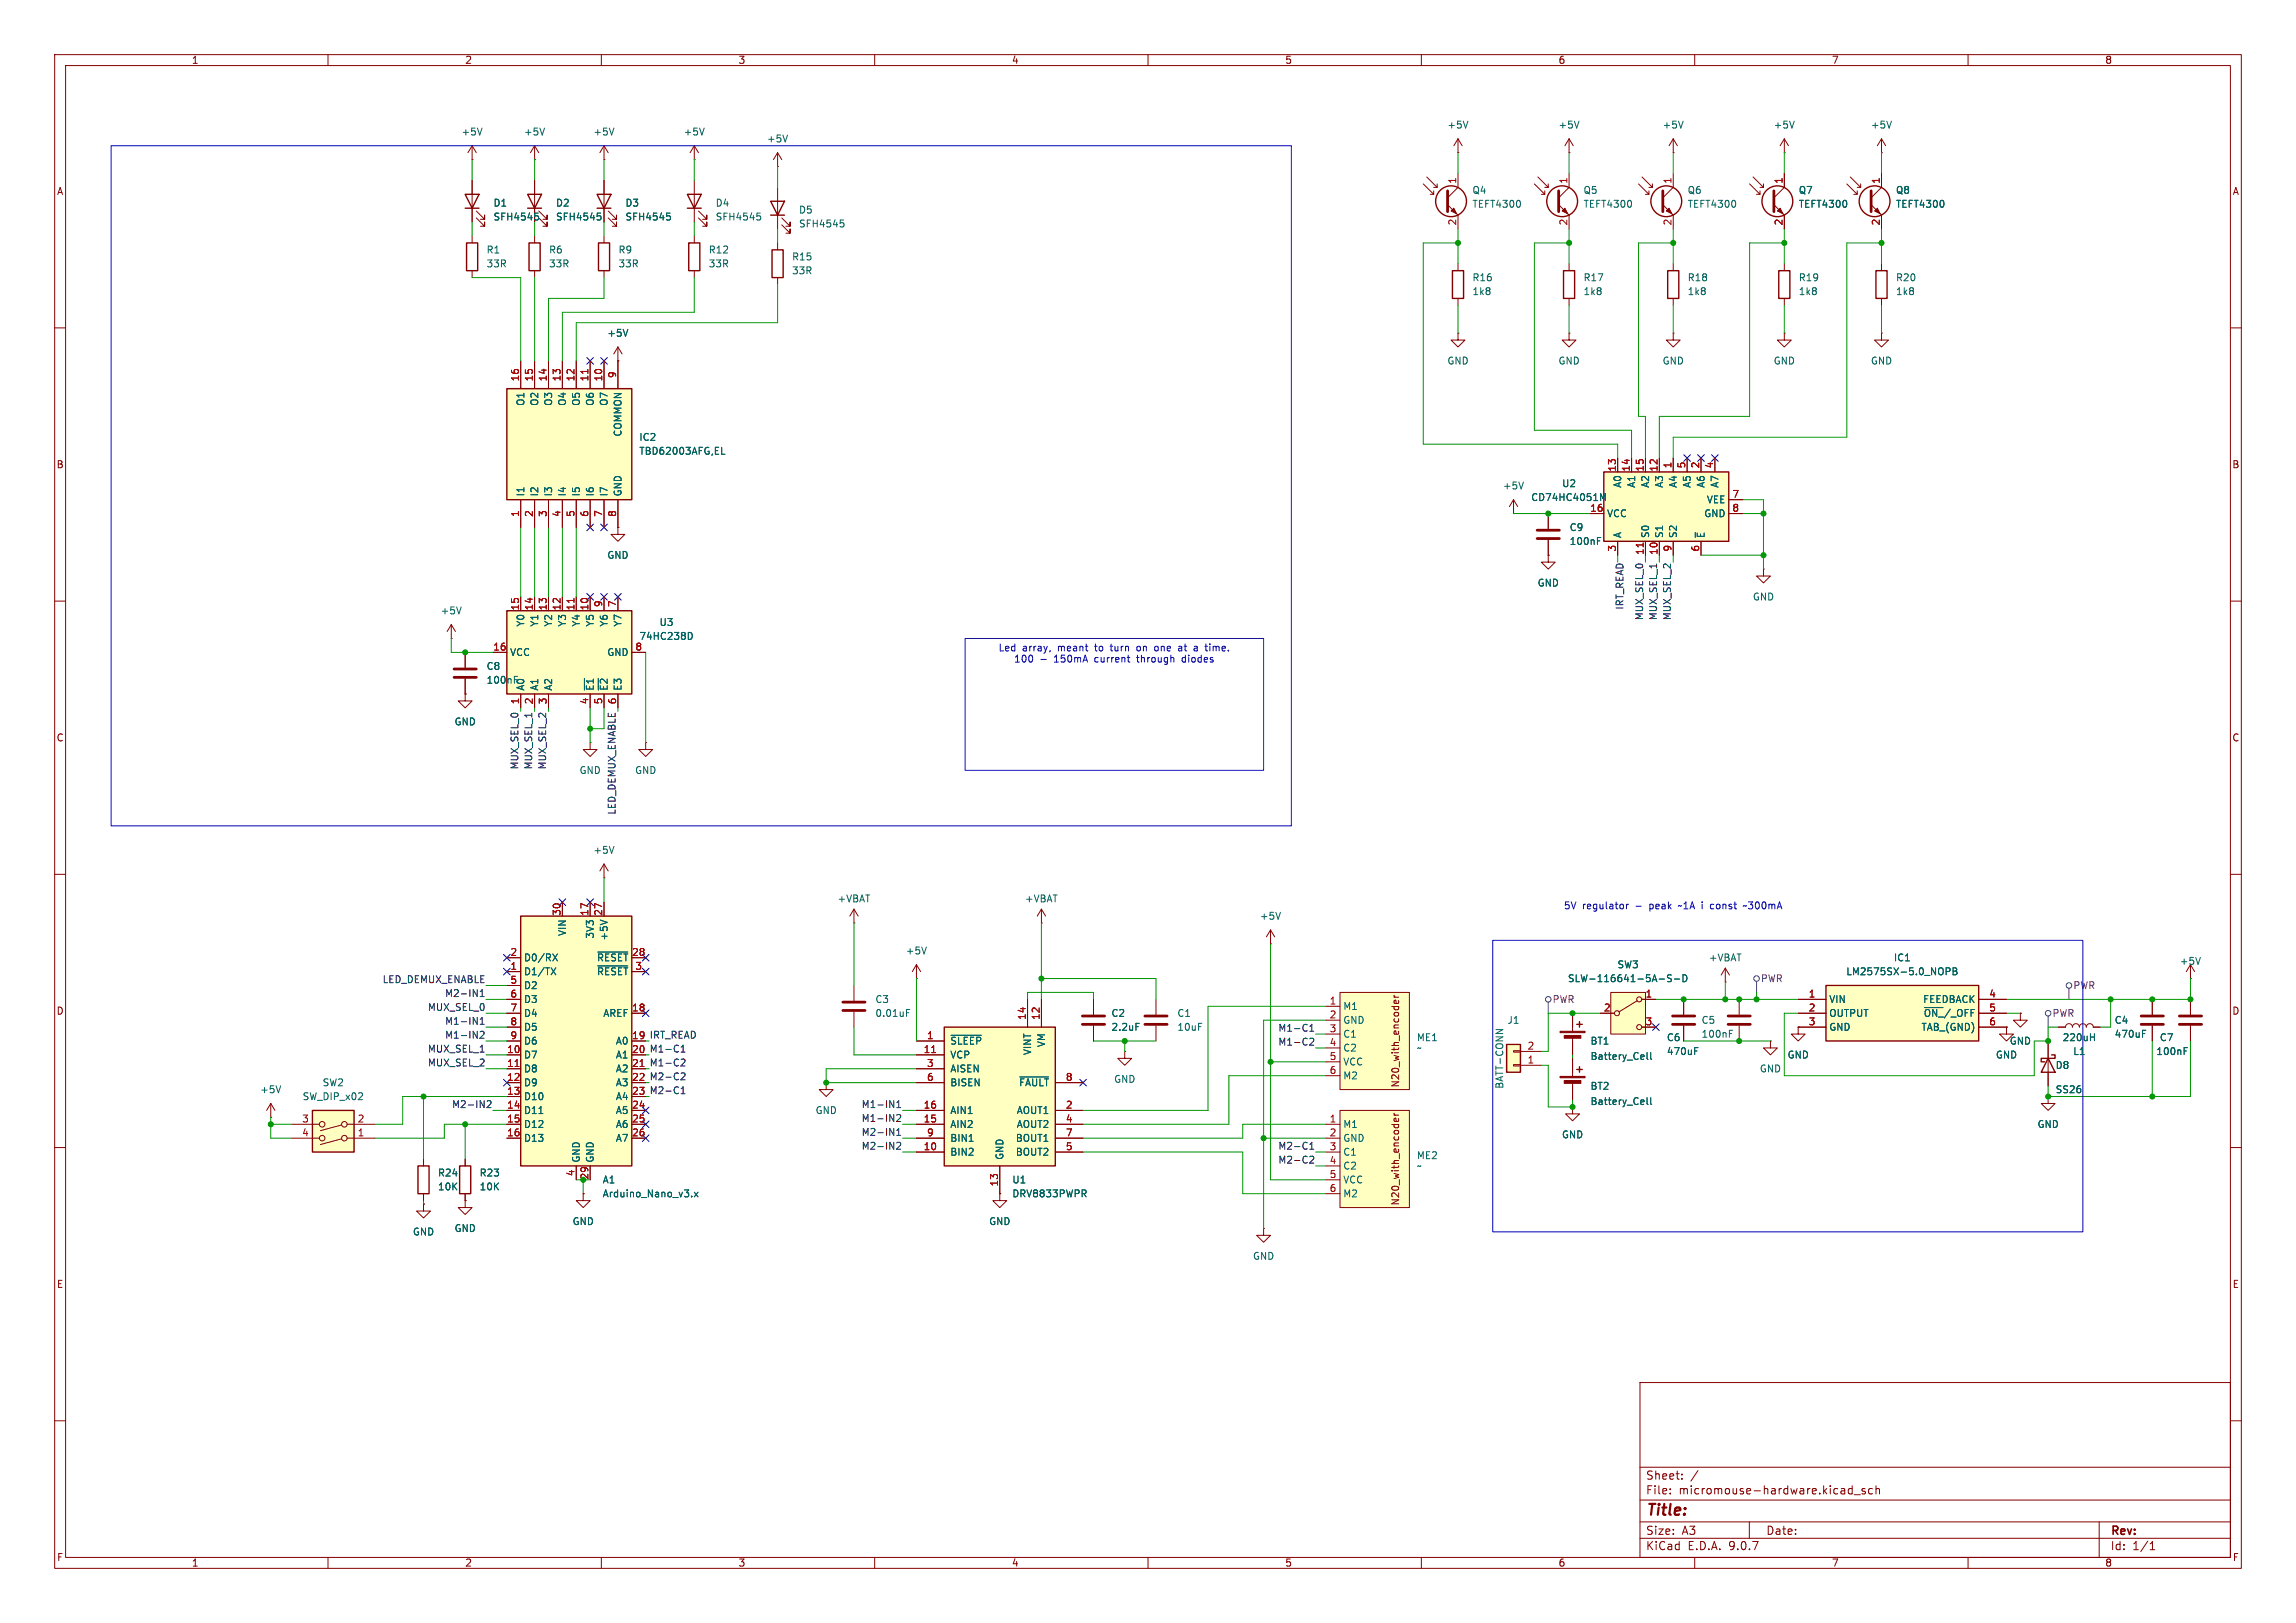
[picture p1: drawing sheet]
<svg xmlns="http://www.w3.org/2000/svg" width="420mm" height="297mm" viewBox="0 0 420 297" stroke-linecap="round" stroke-linejoin="round" font-family="sans-serif">
<defs><g id="words">
<text font-size="2.8" fill="#840000" x="301" y="277.9">Title:</text>
<g font-size="2.1" fill="#840000">
<text x="301" y="273.7">File:</text>
<text x="301" y="271">Sheet:</text>
<text x="307.1" y="273.7">micromouse-hardware.kicad_sch</text>
<text x="301" y="281.1">Size:</text>
<text x="307.6" y="281.1">A3</text>
<text x="323" y="281.1">Date:</text>
<text x="386" y="281.3">Rev:</text>
<text x="301" y="283.9">KiCad</text>
<text x="308.7" y="283.9">E.D.A.</text>
<text x="316.3" y="283.9">9.0.7</text>
<text x="386" y="283.9">Id:</text>
<text x="390.1" y="283.9">1/1</text>
</g>
<g font-size="1.8" fill="#840000">
<text x="35" y="11.9">1</text>
<text x="85" y="11.9">2</text>
<text x="135" y="11.9">3</text>
<text x="185" y="11.9">4</text>
<text x="235" y="11.9">5</text>
<text x="285" y="11.9">6</text>
<text x="335" y="11.9">7</text>
<text x="385" y="11.9">8</text>
<text x="10.3" y="35.9">A</text>
<text x="408.3" y="35.9">A</text>
<text x="10.3" y="85.9">B</text>
<text x="408.2" y="85.9">B</text>
<text x="10.3" y="135.9">C</text>
<text x="408.2" y="135.9">C</text>
<text x="10.3" y="185.9">D</text>
<text x="408.2" y="185.9">D</text>
<text x="256.1" y="199.1" transform="rotate(-90 256.1 199.1)">N20_with_encoder</text>
<text x="256.1" y="220.7" transform="rotate(-90 256.1 220.7)">N20_with_encoder</text>
<text x="10.3" y="235.9">E</text>
<text x="408.3" y="235.9">E</text>
<text x="10.3" y="285.9">F</text>
<text x="35" y="286.9">1</text>
<text x="85" y="286.9">2</text>
<text x="135" y="286.9">3</text>
<text x="185" y="286.9">4</text>
<text x="235" y="286.9">5</text>
<text x="285" y="286.9">6</text>
<text x="335" y="286.9">7</text>
<text x="385" y="286.9">8</text>
<text x="408.3" y="285.9">F</text>
</g>
<g font-size="1.8" fill="#006464">
<text x="264.7" y="23.7">+5V</text>
<text x="285" y="23.7">+5V</text>
<text x="304" y="23.7">+5V</text>
<text x="324.4" y="23.7">+5V</text>
<text x="342.1" y="23.7">+5V</text>
<text x="84.3" y="25">+5V</text>
<text x="95.8" y="25">+5V</text>
<text x="108.5" y="25">+5V</text>
<text x="125" y="25">+5V</text>
<text x="140.2" y="26.3">+5V</text>
<text x="269.2" y="35.7">Q4</text>
<text x="289.6" y="35.7">Q5</text>
<text x="308.6" y="35.7">Q6</text>
<text x="328.9" y="35.7">Q7</text>
<text x="346.7" y="35.7">Q8</text>
<text x="90.2" y="38">D1</text>
<text x="90.2" y="40.6">SFH4545</text>
<text x="101.6" y="38">D2</text>
<text x="101.6" y="40.6">SFH4545</text>
<text x="114.3" y="38">D3</text>
<text x="114.3" y="40.6">SFH4545</text>
<text x="130.8" y="38">D4</text>
<text x="130.8" y="40.6">SFH4545</text>
<text x="146.1" y="39.3">D5</text>
<text x="146.1" y="41.8">SFH4545</text>
<text x="269.2" y="38.2">TEFT4300</text>
<text x="289.6" y="38.2">TEFT4300</text>
<text x="308.6" y="38.2">TEFT4300</text>
<text x="328.9" y="38.2">TEFT4300</text>
<text x="346.7" y="38.2">TEFT4300</text>
<text x="88.9" y="46.6">R1</text>
<text x="100.3" y="46.6">R6</text>
<text x="113" y="46.6">R9</text>
<text x="129.5" y="46.6">R12</text>
<text x="144.8" y="47.9">R15</text>
<text x="88.9" y="49.1">33R</text>
<text x="100.3" y="49.1">33R</text>
<text x="113" y="49.1">33R</text>
<text x="129.5" y="49.1">33R</text>
<text x="144.8" y="50.4">33R</text>
<text x="269.2" y="51.7">R16</text>
<text x="289.6" y="51.7">R17</text>
<text x="308.6" y="51.7">R18</text>
<text x="328.9" y="51.7">R19</text>
<text x="346.7" y="51.7">R20</text>
<text x="269.2" y="54.2">1k8</text>
<text x="289.6" y="54.2">1k8</text>
<text x="308.6" y="54.2">1k8</text>
<text x="328.9" y="54.2">1k8</text>
<text x="346.7" y="54.2">1k8</text>
<text x="111" y="61.8">+5V</text>
<text x="264.7" y="66.9">GND</text>
<text x="285" y="66.9">GND</text>
<text x="304" y="66.9">GND</text>
<text x="324.4" y="66.9">GND</text>
<text x="342.1" y="66.9">GND</text>
<text x="96.1" y="74.4" transform="rotate(-90 96.1 74.4)">O1</text>
<text x="98.7" y="74.4" transform="rotate(-90 98.7 74.4)">O2</text>
<text x="101.2" y="74.4" transform="rotate(-90 101.2 74.4)">O3</text>
<text x="103.7" y="74.4" transform="rotate(-90 103.7 74.4)">O4</text>
<text x="106.3" y="74.4" transform="rotate(-90 106.3 74.4)">O5</text>
<text x="108.8" y="74.4" transform="rotate(-90 108.8 74.4)">O6</text>
<text x="111.4" y="74.4" transform="rotate(-90 111.4 74.4)">O7</text>
<text x="113.9" y="80" transform="rotate(-90 113.9 80)">COMMON</text>
<text x="116.8" y="80.9">IC2</text>
<text x="116.8" y="83.4">TBD62003AFG,EL</text>
<text x="274.8" y="89.8">+5V</text>
<text x="285.6" y="89.3">U2</text>
<text x="296.8" y="89.4" transform="rotate(-90 296.8 89.4)">A0</text>
<text x="299.3" y="89.4" transform="rotate(-90 299.3 89.4)">A1</text>
<text x="301.9" y="89.4" transform="rotate(-90 301.9 89.4)">A2</text>
<text x="304.4" y="89.4" transform="rotate(-90 304.4 89.4)">A3</text>
<text x="306.9" y="89.4" transform="rotate(-90 306.9 89.4)">A4</text>
<text x="309.5" y="89.4" transform="rotate(-90 309.5 89.4)">A5</text>
<text x="312" y="89.4" transform="rotate(-90 312 89.4)">A6</text>
<text x="314.6" y="89.4" transform="rotate(-90 314.6 89.4)">A7</text>
<text x="96.1" y="90.9" transform="rotate(-90 96.1 90.9)">I1</text>
<text x="98.7" y="90.9" transform="rotate(-90 98.7 90.9)">I2</text>
<text x="101.2" y="90.9" transform="rotate(-90 101.2 90.9)">I3</text>
<text x="103.7" y="90.9" transform="rotate(-90 103.7 90.9)">I4</text>
<text x="106.3" y="90.9" transform="rotate(-90 106.3 90.9)">I5</text>
<text x="108.8" y="90.9" transform="rotate(-90 108.8 90.9)">I6</text>
<text x="111.4" y="90.9" transform="rotate(-90 111.4 90.9)">I7</text>
<text x="113.9" y="90.9" transform="rotate(-90 113.9 90.9)">GND</text>
<text x="280" y="91.9">CD74HC4051M</text>
<text x="293.9" y="94.8">VCC</text>
<text x="311.6" y="94.8">GND</text>
<text x="312.1" y="92.3">VEE</text>
<text x="287" y="97.4">C9</text>
<text x="287" y="99.9">100nF</text>
<text x="296.8" y="98.6" transform="rotate(-90 296.8 98.6)">A</text>
<text x="301.9" y="98.6" transform="rotate(-90 301.9 98.6)">S0</text>
<text x="304.4" y="98.6" transform="rotate(-90 304.4 98.6)">S1</text>
<text x="306.9" y="98.6" transform="rotate(-90 306.9 98.6)">S2</text>
<text x="312" y="98.6" transform="rotate(-90 312 98.6)">~{E}</text>
<text x="111" y="102.5">GND</text>
<text x="281.2" y="107.5">GND</text>
<text x="80.5" y="112.6">+5V</text>
<text x="320.5" y="110.1">GND</text>
<text x="96.1" y="114.8" transform="rotate(-90 96.1 114.8)">Y0</text>
<text x="98.7" y="114.8" transform="rotate(-90 98.7 114.8)">Y1</text>
<text x="101.2" y="114.8" transform="rotate(-90 101.2 114.8)">Y2</text>
<text x="103.7" y="114.8" transform="rotate(-90 103.7 114.8)">Y3</text>
<text x="106.3" y="114.8" transform="rotate(-90 106.3 114.8)">Y4</text>
<text x="108.8" y="114.8" transform="rotate(-90 108.8 114.8)">Y5</text>
<text x="111.4" y="114.8" transform="rotate(-90 111.4 114.8)">Y6</text>
<text x="113.9" y="114.8" transform="rotate(-90 113.9 114.8)">Y7</text>
<text x="116.9" y="117.3">74HC238D</text>
<text x="120.5" y="114.7">U3</text>
<text x="88.9" y="122.8">C8</text>
<text x="88.9" y="125.3">100nF</text>
<text x="93.2" y="120.2">VCC</text>
<text x="111" y="120.2">GND</text>
<text x="96.1" y="126.5" transform="rotate(-90 96.1 126.5)">A0</text>
<text x="98.7" y="126.5" transform="rotate(-90 98.7 126.5)">A1</text>
<text x="101.2" y="126.5" transform="rotate(-90 101.2 126.5)">A2</text>
<text x="108.8" y="126.5" transform="rotate(-90 108.8 126.5)">~{E1}</text>
<text x="111.4" y="126.5" transform="rotate(-90 111.4 126.5)">~{E2}</text>
<text x="113.9" y="126.5" transform="rotate(-90 113.9 126.5)">E3</text>
<text x="83.1" y="132.9">GND</text>
<text x="105.9" y="141.8">GND</text>
<text x="116.1" y="141.8">GND</text>
<text x="108.5" y="156.4">+5V</text>
<text x="153.1" y="165.3">+VBAT</text>
<text x="187.4" y="165.3">+VBAT</text>
<text x="103.7" y="171.4" transform="rotate(-90 103.7 171.4)">VIN</text>
<text x="108.8" y="171.9" transform="rotate(-90 108.8 171.9)">3V3</text>
<text x="111.4" y="172.2" transform="rotate(-90 111.4 172.2)">+5V</text>
<text x="230.4" y="168.5">+5V</text>
<text x="95.8" y="176.1">D0/RX</text>
<text x="95.8" y="178.7">D1/TX</text>
<text x="109.1" y="176.1">~{RESET}</text>
<text x="109.1" y="178.7">~{RESET}</text>
<text x="165.6" y="174.9">+5V</text>
<text x="286.7" y="179.9">SLW-116641-5A-S-D</text>
<text x="295.8" y="177.4">SW3</text>
<text x="312.5" y="176.1">+VBAT</text>
<text x="337.6" y="178.7">LM2575SX-5.0_NOPB</text>
<text x="346.3" y="176.1">IC1</text>
<text x="398.6" y="176.8">+5V</text>
<text x="95.8" y="181.2">D2</text>
<text x="95.8" y="183.7">D3</text>
<text x="160" y="183.7">C3</text>
<text x="245.6" y="185">M1</text>
<text x="334.5" y="183.7">VIN</text>
<text x="351.7" y="183.7">FEEDBACK</text>
<text x="95.8" y="186.3">D4</text>
<text x="95.8" y="188.8">D5</text>
<text x="95.8" y="191.4">D6</text>
<text x="110.3" y="186.3">AREF</text>
<text x="112.6" y="191.4">A0</text>
<text x="160" y="186.3">0.01uF</text>
<text x="173.7" y="191.4">~{SLEEP}</text>
<text x="191.4" y="191.7" transform="rotate(-90 191.4 191.7)">VM</text>
<text x="203.2" y="186.3">C2</text>
<text x="203.2" y="188.8">2.2uF</text>
<text x="215.3" y="186.3">C1</text>
<text x="215.3" y="188.8">10uF</text>
<text x="245.6" y="187.6">GND</text>
<text x="245.6" y="190.1">C1</text>
<text x="259.1" y="190.7">ME1</text>
<text x="275.7" y="187.6">J1</text>
<text x="290.8" y="191.4">BT1</text>
<text x="304.8" y="190.7">C6</text>
<text x="311.2" y="187.6">C5</text>
<text x="311.2" y="190.1">100nF</text>
<text x="334.5" y="186.3">OUTPUT</text>
<text x="334.5" y="188.8">GND</text>
<text x="351.4" y="188.8">TAB_(GND)</text>
<text x="351.8" y="186.3">~{ON_}/_OFF</text>
<text x="367.5" y="191.4">GND</text>
<text x="377.2" y="190.7">220uH</text>
<text x="386.7" y="187.6">C4</text>
<text x="386.7" y="190.1">470uF</text>
<text x="395" y="190.7">C7</text>
<text x="95.8" y="193.9">D7</text>
<text x="95.8" y="196.4">D8</text>
<text x="112.6" y="193.9">A1</text>
<text x="112.6" y="196.4">A2</text>
<text x="173.7" y="193.9">VCP</text>
<text x="173.7" y="196.4">AISEN</text>
<text x="188.8" y="193.2" transform="rotate(-90 188.8 193.2)">VINT</text>
<text x="245.6" y="192.6">C2</text>
<text x="245.6" y="195.2">VCC</text>
<text x="245.6" y="197.7">M2</text>
<text x="259.1" y="192.6">~</text>
<text x="290.8" y="194.2">Battery_Cell</text>
<text x="304.8" y="193.3">470uF</text>
<text x="321.8" y="196.4">GND</text>
<text x="326.9" y="193.9">GND</text>
<text x="365" y="193.9">GND</text>
<text x="375.9" y="195.8">D8</text>
<text x="379.1" y="193.3">L1</text>
<text x="394.3" y="193.3">100nF</text>
<text x="47.5" y="200.3">+5V</text>
<text x="55.3" y="201.5">SW_DIP_x02</text>
<text x="58.9" y="199">SW2</text>
<text x="95.8" y="199">D9</text>
<text x="95.8" y="201.5">D10</text>
<text x="112.6" y="199">A3</text>
<text x="112.6" y="201.5">A4</text>
<text x="173.7" y="199">BISEN</text>
<text x="186.3" y="199">~{FAULT}</text>
<text x="203.7" y="198.3">GND</text>
<text x="275.2" y="199.3" transform="rotate(-90 275.2 199.3)">BATT-CONN</text>
<text x="290.8" y="199.6">BT2</text>
<text x="290.8" y="202.4">Battery_Cell</text>
<text x="375.9" y="200.3">SS26</text>
<text x="95.8" y="204.1">D11</text>
<text x="95.8" y="206.6">D12</text>
<text x="95.8" y="209.1">D13</text>
<text x="112.6" y="204.1">A5</text>
<text x="112.6" y="206.6">A6</text>
<text x="112.6" y="209.1">A7</text>
<text x="149.1" y="204.1">GND</text>
<text x="173.7" y="204.1">AIN1</text>
<text x="173.7" y="206.6">AIN2</text>
<text x="173.7" y="209.1">BIN1</text>
<text x="185.7" y="209.1">BOUT1</text>
<text x="185.9" y="204.1">AOUT1</text>
<text x="185.9" y="206.6">AOUT2</text>
<text x="245.6" y="206.6">M1</text>
<text x="245.6" y="209.1">GND</text>
<text x="285.6" y="208.5">GND</text>
<text x="372.6" y="206.6">GND</text>
<text x="80" y="215.5">R24</text>
<text x="87.6" y="215.5">R23</text>
<text x="106.3" y="212.9" transform="rotate(-90 106.3 212.9)">GND</text>
<text x="108.8" y="212.9" transform="rotate(-90 108.8 212.9)">GND</text>
<text x="173.7" y="211.7">BIN2</text>
<text x="183.7" y="212.3" transform="rotate(-90 183.7 212.3)">GND</text>
<text x="185.7" y="211.7">BOUT2</text>
<text x="245.6" y="211.7">C1</text>
<text x="245.6" y="214.2">C2</text>
<text x="259.1" y="212.3">ME2</text>
<text x="259.1" y="214.2">~</text>
<text x="80" y="218">10K</text>
<text x="87.6" y="218">10K</text>
<text x="110.2" y="216.8">A1</text>
<text x="110.2" y="219.3">Arduino_Nano_v3.x</text>
<text x="185.1" y="216.8">U1</text>
<text x="185.1" y="219.3">DRV8833PWPR</text>
<text x="245.6" y="216.8">VCC</text>
<text x="245.6" y="219.3">M2</text>
<text x="75.4" y="226.3">GND</text>
<text x="83.1" y="225.7">GND</text>
<text x="104.6" y="224.4">GND</text>
<text x="180.8" y="224.4">GND</text>
<text x="229.1" y="230.7">GND</text>
</g>
<g font-size="1.8" fill="#a90000">
<text x="266.4" y="33.7" transform="rotate(-90 266.4 33.7)">1</text>
<text x="286.8" y="33.7" transform="rotate(-90 286.8 33.7)">1</text>
<text x="305.8" y="33.7" transform="rotate(-90 305.8 33.7)">1</text>
<text x="326.1" y="33.7" transform="rotate(-90 326.1 33.7)">1</text>
<text x="343.9" y="33.7" transform="rotate(-90 343.9 33.7)">1</text>
<text x="266.4" y="41.3" transform="rotate(-90 266.4 41.3)">2</text>
<text x="286.8" y="41.3" transform="rotate(-90 286.8 41.3)">2</text>
<text x="305.8" y="41.3" transform="rotate(-90 305.8 41.3)">2</text>
<text x="326.1" y="41.3" transform="rotate(-90 326.1 41.3)">2</text>
<text x="343.9" y="41.3" transform="rotate(-90 343.9 41.3)">2</text>
<text x="95" y="69.9" transform="rotate(-90 95 69.9)">16</text>
<text x="97.5" y="69.9" transform="rotate(-90 97.5 69.9)">15</text>
<text x="100.1" y="69.9" transform="rotate(-90 100.1 69.9)">14</text>
<text x="102.6" y="69.9" transform="rotate(-90 102.6 69.9)">13</text>
<text x="105.2" y="69.9" transform="rotate(-90 105.2 69.9)">12</text>
<text x="107.7" y="69.9" transform="rotate(-90 107.7 69.9)">11</text>
<text x="110.2" y="69.9" transform="rotate(-90 110.2 69.9)">10</text>
<text x="112.8" y="69.3" transform="rotate(-90 112.8 69.3)">9</text>
<text x="295.7" y="86.4" transform="rotate(-90 295.7 86.4)">13</text>
<text x="298.2" y="86.4" transform="rotate(-90 298.2 86.4)">14</text>
<text x="300.7" y="86.4" transform="rotate(-90 300.7 86.4)">15</text>
<text x="303.3" y="86.4" transform="rotate(-90 303.3 86.4)">12</text>
<text x="305.8" y="85.8" transform="rotate(-90 305.8 85.8)">1</text>
<text x="308.4" y="85.8" transform="rotate(-90 308.4 85.8)">5</text>
<text x="310.9" y="85.8" transform="rotate(-90 310.9 85.8)">2</text>
<text x="313.4" y="85.8" transform="rotate(-90 313.4 85.8)">4</text>
<text x="95" y="94.7" transform="rotate(-90 95 94.7)">1</text>
<text x="97.5" y="94.7" transform="rotate(-90 97.5 94.7)">2</text>
<text x="100.1" y="94.7" transform="rotate(-90 100.1 94.7)">3</text>
<text x="102.6" y="94.7" transform="rotate(-90 102.6 94.7)">4</text>
<text x="105.2" y="94.7" transform="rotate(-90 105.2 94.7)">5</text>
<text x="107.7" y="94.7" transform="rotate(-90 107.7 94.7)">6</text>
<text x="110.2" y="94.7" transform="rotate(-90 110.2 94.7)">7</text>
<text x="112.8" y="94.7" transform="rotate(-90 112.8 94.7)">8</text>
<text x="290.8" y="93.7">16</text>
<text x="316.8" y="93.7">8</text>
<text x="316.8" y="91.2">7</text>
<text x="295.7" y="101" transform="rotate(-90 295.7 101)">3</text>
<text x="300.7" y="101.6" transform="rotate(-90 300.7 101.6)">11</text>
<text x="303.3" y="101.6" transform="rotate(-90 303.3 101.6)">10</text>
<text x="305.8" y="101" transform="rotate(-90 305.8 101)">9</text>
<text x="310.9" y="101" transform="rotate(-90 310.9 101)">6</text>
<text x="95" y="111.8" transform="rotate(-90 95 111.8)">15</text>
<text x="97.5" y="111.8" transform="rotate(-90 97.5 111.8)">14</text>
<text x="100.1" y="111.8" transform="rotate(-90 100.1 111.8)">13</text>
<text x="102.6" y="111.8" transform="rotate(-90 102.6 111.8)">12</text>
<text x="105.2" y="111.8" transform="rotate(-90 105.2 111.8)">11</text>
<text x="107.7" y="111.8" transform="rotate(-90 107.7 111.8)">10</text>
<text x="110.2" y="111.2" transform="rotate(-90 110.2 111.2)">9</text>
<text x="112.8" y="111.2" transform="rotate(-90 112.8 111.2)">7</text>
<text x="90.1" y="119.1">16</text>
<text x="116.1" y="119.1">8</text>
<text x="95" y="129" transform="rotate(-90 95 129)">1</text>
<text x="97.5" y="129" transform="rotate(-90 97.5 129)">2</text>
<text x="100.1" y="129" transform="rotate(-90 100.1 129)">3</text>
<text x="107.7" y="129" transform="rotate(-90 107.7 129)">4</text>
<text x="110.2" y="129" transform="rotate(-90 110.2 129)">5</text>
<text x="112.8" y="129" transform="rotate(-90 112.8 129)">6</text>
<text x="102.6" y="167.7" transform="rotate(-90 102.6 167.7)">30</text>
<text x="107.7" y="167.7" transform="rotate(-90 107.7 167.7)">17</text>
<text x="110.2" y="167.7" transform="rotate(-90 110.2 167.7)">27</text>
<text x="93.3" y="175">2</text>
<text x="93.3" y="177.5">1</text>
<text x="115.5" y="175">28</text>
<text x="116.1" y="177.5">3</text>
<text x="93.3" y="180.1">5</text>
<text x="93.3" y="182.6">6</text>
<text x="93.3" y="185.2">7</text>
<text x="115.5" y="185.2">18</text>
<text x="243.1" y="183.9">1</text>
<text x="293.3" y="185.2">2</text>
<text x="300.9" y="182.6">1</text>
<text x="330.8" y="182.6">1</text>
<text x="330.8" y="185.2">2</text>
<text x="363.8" y="182.6">4</text>
<text x="363.8" y="185.2">5</text>
<text x="93.3" y="187.7">8</text>
<text x="93.3" y="190.2">9</text>
<text x="115.5" y="190.2">19</text>
<text x="169.5" y="190.2">1</text>
<text x="187.7" y="186.7" transform="rotate(-90 187.7 186.7)">14</text>
<text x="190.2" y="186.7" transform="rotate(-90 190.2 186.7)">12</text>
<text x="243.1" y="186.4">2</text>
<text x="243.1" y="189">3</text>
<text x="243.1" y="191.5">4</text>
<text x="300.9" y="187.7">3</text>
<text x="330.8" y="187.7">3</text>
<text x="363.8" y="187.7">6</text>
<text x="92.7" y="192.8">10</text>
<text x="92.7" y="195.3">11</text>
<text x="92.7" y="197.9">12</text>
<text x="115.5" y="192.8">20</text>
<text x="115.5" y="195.3">21</text>
<text x="115.5" y="197.9">22</text>
<text x="168.9" y="192.8">11</text>
<text x="169.5" y="195.3">3</text>
<text x="169.5" y="197.9">6</text>
<text x="194.9" y="197.9">8</text>
<text x="243.1" y="194.1">5</text>
<text x="243.1" y="196.6">6</text>
<text x="279.3" y="194.7">1</text>
<text x="279.3" y="192.2">2</text>
<text x="92.7" y="200.4">13</text>
<text x="92.7" y="202.9">14</text>
<text x="115.5" y="200.4">23</text>
<text x="115.5" y="202.9">24</text>
<text x="168.9" y="202.9">16</text>
<text x="194.9" y="202.9">2</text>
<text x="55.2" y="208">4</text>
<text x="55.2" y="205.5">3</text>
<text x="65.3" y="208">1</text>
<text x="65.3" y="205.5">2</text>
<text x="92.7" y="205.5">15</text>
<text x="92.7" y="208">16</text>
<text x="115.5" y="205.5">25</text>
<text x="115.5" y="208">26</text>
<text x="168.9" y="205.5">15</text>
<text x="169.5" y="208">9</text>
<text x="194.9" y="205.5">4</text>
<text x="194.9" y="208">7</text>
<text x="243.1" y="205.5">1</text>
<text x="243.1" y="208">2</text>
<text x="105.2" y="215.3" transform="rotate(-90 105.2 215.3)">4</text>
<text x="168.9" y="210.6">10</text>
<text x="194.9" y="210.6">5</text>
<text x="243.1" y="210.6">3</text>
<text x="243.1" y="213.1">4</text>
<text x="243.1" y="215.6">5</text>
<text x="182.6" y="217.2" transform="rotate(-90 182.6 217.2)">13</text>
<text x="243.1" y="218.2">6</text>
</g>
<g font-size="1.8" fill="#0f0f0f">
<text x="297.3" y="111.7" transform="rotate(-90 297.3 111.7)">IRT_READ</text>
<text x="300.6" y="113.6" transform="rotate(-90 300.6 113.6)">MUX_SEL_0</text>
<text x="303.2" y="113.6" transform="rotate(-90 303.2 113.6)">MUX_SEL_1</text>
<text x="305.7" y="113.6" transform="rotate(-90 305.7 113.6)">MUX_SEL_2</text>
<text x="94.9" y="140.9" transform="rotate(-90 94.9 140.9)">MUX_SEL_0</text>
<text x="97.4" y="140.9" transform="rotate(-90 97.4 140.9)">MUX_SEL_1</text>
<text x="100" y="140.9" transform="rotate(-90 100 140.9)">MUX_SEL_2</text>
<text x="112.7" y="149.2" transform="rotate(-90 112.7 149.2)">LED_DEMUX_ENABLE</text>
<text x="69.9" y="180">LED_DEMUX_ENABLE</text>
<text x="78.2" y="185.1">MUX_SEL_0</text>
<text x="81.3" y="182.5">M2-IN1</text>
<text x="81.3" y="187.6">M1-IN1</text>
<text x="81.3" y="190.2">M1-IN2</text>
<text x="118.7" y="190.2">IRT_READ</text>
<text x="233.7" y="191.4">M1-C2</text>
<text x="233.7" y="188.9">M1-C1</text>
<text x="78.2" y="192.7">MUX_SEL_1</text>
<text x="78.2" y="195.2">MUX_SEL_2</text>
<text x="118.7" y="197.8">M2-C2</text>
<text x="118.7" y="192.7">M1-C1</text>
<text x="118.7" y="195.2">M1-C2</text>
<text x="82.6" y="202.9">M2-IN2</text>
<text x="118.7" y="200.3">M2-C1</text>
<text x="157.5" y="202.9">M1-IN1</text>
<text x="157.5" y="205.4">M1-IN2</text>
<text x="157.5" y="207.9">M2-IN1</text>
<text x="157.5" y="210.5">M2-IN2</text>
<text x="233.7" y="210.5">M2-C1</text>
<text x="233.7" y="213">M2-C2</text>
</g>
<g font-size="1.8" fill="#0000c2">
<text x="182.6" y="119.5">Led</text>
<text x="187" y="119.5">array,</text>
<text x="193.6" y="119.5">meant</text>
<text x="200.6" y="119.5">to</text>
<text x="203.6" y="119.5">turn</text>
<text x="208.6" y="119.5">on</text>
<text x="212.1" y="119.5">one</text>
<text x="216.6" y="119.5">at</text>
<text x="219.7" y="119.5">a</text>
<text x="222" y="119.5">time.</text>
<text x="185.4" y="121.6">100</text>
<text x="193" y="121.6">150mA</text>
<text x="200.5" y="121.6">current</text>
<text x="208.5" y="121.6">through</text>
<text x="216.9" y="121.6">diodes</text>
<text x="286" y="166.6">5V</text>
<text x="289.5" y="166.6">regulator</text>
<text x="299.3" y="166.6">-</text>
<text x="302" y="166.6">peak</text>
<text x="307.6" y="166.6">~1A i</text>
<text x="313.7" y="166.6">const</text>
<text x="320.1" y="166.6">~300mA</text>
</g>
<g font-size="1.8" fill="#840084">
<text x="322" y="179.9">PWR</text>
<text x="283.9" y="183.7">PWR</text>
<text x="379.2" y="181.2">PWR</text>
<text x="375.3" y="186.3">PWR</text>
</g>
<text font-size="1.8" fill="#009600" x="107.7" y="215.9" transform="rotate(-90 107.7 215.9)">29</text>
</g></defs>
<g fill="none" stroke="#840000" stroke-width=".18">
<path d="M10 10h400v277h-400zM12 12h396v273h-396zM60 10v2M110 10v2M160 10v2M210 10v2M260 10v2M310 10v2M360 10v2M260.3 33.7l2 1.9v-.7M261 32.4l1.9 1.9v-.6M261.6 35.6h.7"/>
<path d="M262.3 34.3h.6M264.8 37.5l1.9 1.9v2.5M266.7 27.9h.1M266.7 25.4v2.5M266.7 31.8v2.5l-1.9 1.9M266.7 25.4l-.8 1.3M266.7 25.4l.8 1.3M280.7 33.7l1.9 1.9v-.7M281.3 32.4l1.9 1.9v-.6M281.9 35.6h.7M282.6 34.3h.6M285.1 37.5l1.9 1.9v2.5"/>
<path d="M287 31.8v2.5l-1.9 1.9M266.7 48.3v1.2M266.7 54.6v1.3M287 48.3v1.2M287 54.6v1.3M10 60h2M287 61v1.2h1.3l-1.3 1.3-1.3-1.3h1.3M287 61h.1M408 60h2M10 110h2M408 110h2M10 160h2"/>
<path d="M408 160h2M10 210h2M77.5 212.1v1.3M77.5 218.4v1.3M85.1 219.7v1.3h1.3l-1.3 1.2-1.3-1.2h1.3M85.1 219.7h.1M408 210h2M77.5 220.3v1.3h1.2l-1.2 1.3-1.3-1.3h1.3M77.5 220.3h.1M300 253h108v32h-108zM10 260h2M300 278.5h108"/>
<path d="M300 274.5h108M300 268.5h108M305.5 273.2v.2M305.5 272.5v.1M307.7 270.5v.2M307.7 269.8v.1M310.6 269.1l-1.3 1.9M320 278.5v3M338.2 273.3h.6M338.2 272.5h.6M338.8 271.9v1.5M339.2 273.5h1.1"/>
<path d="M341.2 272.5l-.4-.1-.2 .2 .1 .2 .5 .2v.3h-.6M342.5 272.5l-.4-.1-.3 .3v.4l.1 .2h.6M343.2 272.5l.2-.1 .3 .1 .1 .9M343.2 271.9v1.5M384 278.5v6.5M408 260h2M60 285v2M110 285v2M160 285v2M210 285v2M260 285v2M300 281.5h108"/>
<path d="M310 285v2M360 285v2M393.3 283.6h.9M393.3 282.5l.4-.4v1.5"/>
</g>
<path d="M264.8 34.9v3.8M285.1 34.9v3.8" fill="none" stroke="#840000" stroke-width=".51"/>
<g fill="none" stroke="#840000" stroke-width=".25">
<path d="M265.7 49.5h2v5.1h-2zM286 49.5h2v5.1h-2zM76.5 213.4h2v5h-2z"/>
<circle cx="265.4" cy="36.8" r="2.82"/>
<circle cx="285.7" cy="36.8" r="2.82"/>
</g>
<g fill="#840000" stroke="#840000" stroke-width=".18">
<path d="M285.7 38.6l.6-.5 .5 1z"/>
<path d="M265.4 38.6l.5-.5 .5 1z"/>
</g>
<path d="M268.5 22.2l-.4 1.2" fill="none" stroke="#006464" stroke-width=".18"/>
<path d="M92.7 71.1h22.9v20.3h-22.9z" fill="#ffffc2"/>
<path d="M141 36.8h2.5l-1.3 2.6zM141 39.4h2.5M141.2 45.7h2.1v5.1h-2.1zM305.1 49.5h2v5.1h-2zM343.2 49.5h2v5.1h-2zM92.7 71.1h22.9v20.3h-22.9z" fill="none" stroke="#840000" stroke-width=".25"/>
<g fill="none" stroke="#840000" stroke-width=".18">
<path d="M142.2 34.3v7.6M143 39.9l1.5 1.5v-.8v.8h-.7M287 27.9h.1M287 25.4l-.7 1.3M287 25.4l.8 1.3M287 25.4v2.5M142.2 44.5v1.2M142.2 50.8v1.3M143 41.1l1.5 1.6v-.8v.8h-.7M306.1 48.3v1.2M306.1 54.6v1.3M344.2 48.3v1.2"/>
<path d="M344.2 54.6v1.3M95.2 66v5.1M97.8 66v5.1M100.3 66v5.1M102.9 66v5.1M105.4 66v5.1M107.9 66v5.1M110.5 66v5.1M113 66v5.1M266.7 61v1.2h1.3l-1.3 1.3-1.3-1.3h1.3M266.7 61h.1M306.1 61v1.2h1.2l-1.2 1.3-1.3-1.3h1.3"/>
<path d="M306.1 61h.1M326.4 61v1.2h1.3l-1.3 1.3-1.3-1.3h1.3M326.4 61h.1M344.2 61v1.2h1.2l-1.2 1.3-1.3-1.3h1.3M344.2 61h.1M95.2 91.4v5.1M97.8 91.4v5.1M100.3 91.4v5.1M102.9 91.4v5.1M105.4 91.4v5.1M107.9 91.4v5.1M110.5 91.4v5.1"/>
<path d="M113 91.4v5.1M82.5 116.8h.1M82.5 114.3l-.7 1.3M82.5 114.3l.8 1.3M82.5 114.3v2.5M107.9 135.9v1.3h1.3l-1.3 1.2-1.2-1.2h1.2M107.9 135.9h.1M118.1 135.9v1.3h1.3l-1.3 1.2-1.3-1.2h1.3M118.1 135.9h.1M232.4 172.7h.1M232.4 170.2l-.8 1.3M232.4 170.2l.8 1.3"/>
<path d="M232.4 170.2v2.5M205.7 192.4v1.3h1.3l-1.3 1.2-1.2-1.2h1.2M205.7 192.4h.1M211.5 182.9v2.8M211.5 187.7v2.8M328.9 188v1.2h1.3l-1.3 1.3-1.2-1.3h1.2M328.9 188h.1M231.1 224.8v1.3h1.3l-1.3 1.2-1.2-1.2h1.2M231.1 224.8h.1"/>
</g>
<path d="M107.5 67.6v.7" fill="none" stroke="#a90000" stroke-width=".18"/>
<path d="M288.8 22.2l-.4 1.2M153.7 40.3h.6M153.8 40.8h.3l.3 .2-.1 .5h-.5M132 83.1h.6M84.4 111.1l-.5 1.2M234.2 166.9l-.4 1.3" fill="none" stroke="#006464" stroke-width=".18"/>
<path d="M209.4 185.9h4.1M209.4 187.5h4.1" fill="none" stroke="#840000" stroke-width=".51"/>
<path d="M275.6 191.1h2.5v5.1h-2.5z" fill="#ffffc2"/>
<path d="M275.6 191.1h2.5v5.1h-2.5z" fill="none" stroke="#840000" stroke-width=".25"/>
<path d="M276.9 194.8h1.2v.3h-1.2zM276.9 192.3h1.2v.2h-1.2zM278.1 194.9h3.8M278.1 192.4h3.8" fill="none" stroke="#840000" stroke-width=".18"/>
<path d="M273.6 188.4h1.3l-1.3 .7" fill="none" stroke="#006464" stroke-width=".18"/>
<path d="M245.1 203.2h12.7v17.8h-12.7z" fill="#ffffc2"/>
<path d="M242.6 205.7h2.5M242.6 208.3h2.5M242.6 210.8h2.5M242.6 213.4h2.5M242.6 215.9h2.5M242.6 218.4h2.5M245.1 203.2h12.7v17.8h-12.7zM255 203.7l.2 .4M255 204.1h.8M255.8 204.7v.3l-.1 .2h-.6v-.5l.2-.1 .1 .6" fill="none" stroke="#840000" stroke-width=".18"/>
<path d="M245.1 181.6h12.7v17.8h-12.7z" fill="#ffffc2"/>
<path d="M242.6 184.2h2.5M242.6 186.7h2.5M242.6 189.2h2.5M242.6 191.8h2.5M242.6 194.3h2.5M242.6 196.9h2.5M245.1 181.6h12.7v17.8h-12.7zM255 182.1l.2 .4M255 182.5h.8M255.8 183.1v.4l-.1 .1h-.6v-.5l.2-.1 .1 .6M287.7 185.4v3.3M287.7 189.7v3.3" fill="none" stroke="#840000" stroke-width=".18"/>
<g fill="#840000" stroke="#840000" stroke-width=".18">
<path d="M285.4 188.7h4.5v.3h-4.5z"/>
<path d="M286.1 189.5h3.1v.5h-3.1z"/>
</g>
<path d="M288.4 187.5h1M288.9 186.9v1.1" fill="none" stroke="#840000" stroke-width=".25"/>
<path d="M301.3 192.6v1.1l.2 .2M301.9 192.6v1.1l.2 .2" fill="none" stroke="#006464" stroke-width=".18"/>
<path d="M294.6 181.6h6.4v7.6h-6.4z" fill="#ffffc2"/>
<g fill="none" stroke="#840000" stroke-width=".18">
<path d="M292.7 185.4h2.6M294.6 181.6h6.4v7.6h-6.4zM299.5 183.1l-3.3 2.1M300.4 182.9h2.5M300.4 188h2.5M308 182.9v2.8M308 187.7v2.8M318.1 182.9v2.8M318.1 187.7v2.8M323.8 190.5v1.3h1.3l-1.3 1.2-1.2-1.2h1.2M323.8 190.5h.1M367 188v1.2h1.3l-1.3 1.3-1.2-1.3h1.2"/>
<path d="M367 188h.1"/>
<circle cx="295.8" cy="185.4" r=".46"/>
<circle cx="299.8" cy="182.9" r=".46"/>
<circle cx="299.8" cy="188" r=".46"/>
</g>
<path d="M303.5 179.2h1M305.7 178.4h-.4l-.2 .1v.4l.5 .2 .1 .3-.2 .2h-.5M306.3 179.2h.9M307.9 178.4a.64 .64 0 0 1 .7 .6 .64 .64 0 0 1-.7 .6zM310 192.3h.4M310 191.7h.6M316.3 189.1h.5M316.3 188.5h.6" fill="none" stroke="#006464" stroke-width=".18"/>
<path d="M305.9 185.9h4.1M305.9 187.5h4.1M316.1 185.9h4.1M316.1 187.5h4.1" fill="none" stroke="#840000" stroke-width=".51"/>
<path d="M334 180.3h27.9v10.2h-27.9z" fill="#ffffc2"/>
<path d="M325.4 49.5h2v5.1h-2zM288.4 195.7h1M288.9 195.2v1M334 180.3h27.9v10.2h-27.9z" fill="none" stroke="#840000" stroke-width=".25"/>
<g fill="none" stroke="#840000" stroke-width=".18">
<path d="M326.4 48.3v1.2M326.4 54.6v1.3M283.2 94v2.8M283.2 98.8v2.8M315.6 179.7h.1M315.6 177.2l-.8 1.2M315.6 177.2l.8 1.2M315.6 177.2v2.5M287.7 193.7v3.3M287.7 198v3.3M328.9 182.9h5.1M328.9 185.4h5.1"/>
<path d="M328.9 188h5.1M361.9 182.9h5.1M361.9 185.4h5.1M361.9 188h5.1M287.7 202.6v1.2h1.2l-1.2 1.3-1.3-1.3h1.3M287.7 202.6h.1M374.6 200.7v1.2h1.3l-1.3 1.3-1.2-1.3h1.2M374.6 200.7h.1"/>
</g>
<path d="M292.2 99h.4M292.2 98.4h.6M356 177.8l.6-.1 .1-.2v-.3l-.7-.1v1.3M357.3 177.1h.4l.2 .3-.2 .3 .2 .1 .1 .3-.3 .3h-.4zM357.3 177.7h.4M352 184.4h3.4M301.3 200.9v1l.2 .2M301.9 200.9v1l.2 .2" fill="none" stroke="#006464" stroke-width=".18"/>
<g fill="#840000" stroke="#840000" stroke-width=".18">
<path d="M285.4 197h4.5v.2h-4.5z"/>
<path d="M286.1 197.7h3.1v.5h-3.1z"/>
</g>
<path d="M281.2 97h4M281.2 98.6h4" fill="none" stroke="#840000" stroke-width=".51"/>
<path d="M293.4 86.4h22.8v12.7h-22.8z" fill="#ffffc2"/>
<path d="M293.4 86.4h22.8v12.7h-22.8z" fill="none" stroke="#840000" stroke-width=".25"/>
<g fill="none" stroke="#840000" stroke-width=".18">
<path d="M290.8 94h2.6M295.9 83.8v2.6M295.9 99.1v2.5M298.4 83.8v2.6M301 83.8v2.6M301 99.1v2.5M303.5 83.8v2.6M303.5 99.1v2.5M306.1 83.8v2.6M306.1 99.1v2.5M308.6 83.8v2.6M311.1 83.8v2.6"/>
<path d="M311.1 99.1v2.5M313.7 83.8v2.6M316.2 94h2.6M316.2 91.4h2.6M49.5 204.5h.1M49.5 201.9l-.7 1.3M49.5 201.9l.8 1.3M49.5 201.9v2.6"/>
</g>
<path d="M300.6 99.4v.7" fill="none" stroke="#a90000" stroke-width=".18"/>
<path d="M292.8 90.3l.4 .9 .4-.9v1.3M310.1 97.4v.9M51.3 198.7l-.4 1.3" fill="none" stroke="#006464" stroke-width=".18"/>
<path d="M57.1 203.2h7.7v7.6h-7.7z" fill="#ffffc2"/>
<g fill="none" stroke="#840000" stroke-width=".18">
<path d="M127 29.2h.1M127 26.7l-.8 1.2M127 26.7l.8 1.2M127 26.7v2.5M320 33.7l1.9 1.9v-.7M320.7 32.4l1.9 1.9v-.6M321.3 35.6h.6M321.9 34.3h.7M324.5 37.5l1.9 1.9v2.5M326.4 27.9h.1M326.4 25.4l-.8 1.3M326.4 25.4l.8 1.3"/>
<path d="M326.4 25.4v2.5M326.4 31.8v2.5l-1.9 1.9M337.8 33.7l1.9 1.9v-.7M338.5 32.4l1.9 1.9v-.6M339.1 35.6h.6M339.7 34.3h.7M342.3 37.5l1.9 1.9v2.5M344.2 27.9h.1M344.2 31.8v2.5l-1.9 1.9M344.2 25.4v2.5M344.2 25.4l-.8 1.3M344.2 25.4l.7 1.3"/>
<path d="M113 66h.1M113 63.5l-.7 1.3M113 63.5l.8 1.3M113 63.5v2.5M113 96.5v1.3h1.3l-1.3 1.3-1.2-1.3h1.2M113 96.5h.1M276.9 94h.1M276.9 91.4l-.8 1.3M276.9 91.4l.7 1.3M276.9 91.4v2.6M85.1 119.4v2.8M283.2 101.6v1.3h1.3l-1.3 1.2-1.3-1.2h1.3"/>
<path d="M283.2 101.6h.1M322.6 104.1v1.3h1.2l-1.2 1.3-1.3-1.3h1.3M322.6 104.1h.1M85.1 127v1.3h1.3l-1.3 1.2-1.3-1.2h1.3M85.1 127h.1M85.1 124.2v2.8M400.7 179.1h.1M400.7 176.5l-.8 1.3M400.7 176.5l.7 1.3M400.7 176.5v2.6M200 182.9v2.8M200 187.7v2.8"/>
<path d="M369.6 185.4v1.3h1.2l-1.2 1.3-1.3-1.3h1.3M369.6 185.4h.1M53.3 208.3h5.1M53.3 205.7h5.1M62.5 208.4l-3.9 1M62.5 205.9l-3.9 1M63.5 208.3h5.1M63.5 205.7h5.1M85.1 212.1v1.3M85.1 218.4v1.3M106.7 218.4v1.3h1.2l-1.2 1.3-1.3-1.3h1.3M106.7 218.4h.1"/>
<circle cx="58.9" cy="208.3" r=".51"/>
<circle cx="58.9" cy="205.7" r=".51"/>
<circle cx="63" cy="205.7" r=".51"/>
<circle cx="63" cy="208.3" r=".51"/>
</g>
<g fill="none" stroke="#840000" stroke-width=".25">
<path d="M57.1 203.2h7.7v7.6h-7.7zM84.1 213.4h2v5h-2z"/>
<circle cx="325.1" cy="36.8" r="2.82"/>
<circle cx="342.9" cy="36.8" r="2.82"/>
</g>
<path d="M128.8 23.4l-.4 1.3M328.2 22.2l-.4 1.2M346 22.2l-.4 1.2M114.8 60.3l-.4 1.2M278.7 88.2l-.4 1.3M94.1 124.4h.4M94.1 123.8h.6M402.5 175.2l-.4 1.3M207.8 187.3h.6" fill="none" stroke="#006464" stroke-width=".18"/>
<path d="M324.5 34.9v3.8M342.3 34.9v3.8M83.1 122.4h4M83.1 124h4M198 185.9h4.1M198 187.5h4.1" fill="none" stroke="#840000" stroke-width=".51"/>
<g fill="#840000" stroke="#840000" stroke-width=".18">
<path d="M325.1 38.6l.5-.5 .5 1z"/>
<path d="M342.9 38.6l.5-.5 .5 1z"/>
</g>
<path d="M92.7 111.8h22.9v15.2h-22.9z" fill="#ffffc2"/>
<path d="M92.7 111.8h22.9v15.2h-22.9z" fill="none" stroke="#840000" stroke-width=".25"/>
<g fill="none" stroke="#840000" stroke-width=".18">
<path d="M90.2 119.4h2.5M95.2 109.2v2.6M97.8 109.2v2.6M100.3 109.2v2.6M102.9 109.2v2.6M105.4 109.2v2.6M107.9 109.2v2.6M110.5 109.2v2.6M113 109.2v2.6M115.6 119.4h2.5M95.2 127v2.5M97.8 127v2.5"/>
<path d="M100.3 127v2.5M107.9 127v2.5M110.5 127v2.5M113 127v2.5"/>
</g>
<path d="M125.9 115.7a.64 .64 0 0 1 .7 .7 .64 .64 0 0 1-.7 .6M106.9 124.2v2.1" fill="none" stroke="#006464" stroke-width=".18"/>
<path d="M105 109.5v.7" fill="none" stroke="#a90000" stroke-width=".18"/>
<path d="M95.2 167.6h20.4v45.8h-20.4z" fill="#ffffc2"/>
<path d="M95.2 167.6h20.4v45.8h-20.4zM374.6 193.7l1.3 2.5h-2.5zM375.3 193h.6v.7h-2.5v.6h.6" fill="none" stroke="#840000" stroke-width=".25"/>
<g fill="none" stroke="#840000" stroke-width=".18">
<path d="M92.7 175.3h2.5M92.7 177.8h2.5M102.9 165.1v2.5M107.9 165.1v2.5M110.5 165.1v2.5M115.6 175.3h2.5M115.6 177.8h2.5M156.2 168.9h.1M156.2 166.4v2.5M156.2 166.4l-.8 1.2M156.2 166.4l.8 1.2M167.6 179.1h.1"/>
<path d="M167.6 176.5l-.7 1.3M167.6 176.5l.8 1.3M167.6 176.5v2.6M190.5 168.9h.1M190.5 166.4l-.8 1.2M190.5 166.4l.8 1.2M190.5 166.4v2.5M92.7 180.3h2.5M92.7 182.9h2.5M92.7 185.4h2.5M92.7 188h2.5M92.7 190.5h2.5"/>
<path d="M92.7 193h2.5M92.7 195.6h2.5M92.7 198.1h2.5M115.6 185.4h2.5M115.6 190.5h2.5M115.6 193h2.5M115.6 195.6h2.5M115.6 198.1h2.5M151.1 198.1v1.3h1.3l-1.3 1.3-1.2-1.3h1.2M151.1 198.1h.1M156.2 180.3v2.8M156.2 185.2v2.8"/>
<path d="M374.6 191.1v7.7M376.6 188h1.2a.64 .64 0 0 1 .7-.7 .64 .64 0 0 1 .6 .7 .64 .64 0 0 1 .6-.7 .64 .64 0 0 1 .7 .7 .64 .64 0 0 1 .6-.7 .64 .64 0 0 1 .6 .7 .64 .64 0 0 1 .7-.7 .64 .64 0 0 1 .6 .7h1.3M393.7 182.9v2.8M393.7 187.7v2.8M400.7 182.9v2.8M400.7 187.7v2.8M92.7 200.7h2.5M92.7 203.2h2.5M92.7 205.7h2.5M92.7 208.3h2.5M105.4 213.4v2.5M107.9 213.4v2.5"/>
<path d="M115.6 200.7h2.5M115.6 203.2h2.5M115.6 205.7h2.5M115.6 208.3h2.5M182.9 218.4v1.3h1.2l-1.2 1.3-1.3-1.3h1.3M182.9 218.4h.1"/>
</g>
<g fill="none" stroke="#006464" stroke-width=".18">
<path d="M100.8 177.1l.9 1.3M101.1 174.6l.9 1.2M101.7 177.1l-.9 1.3M102 174.6l-.9 1.2M109.3 174.2h5.5M109.3 176.8h5.5M109.8 168.4l1.3 .4M169.5 173.3l-.5 1.3M165.8 185.3h.4M165.8 184.7h.6M382.4 189.8h.7M383.1 189.2v1.2"/>
<path d="M391.9 189.1h.4M391.9 188.5h.6M399.5 192.3h.4M399.5 191.7h.6M98.6 203.8h.7M126.5 218.9v.1M127 218.2l.7 .8M127.7 218.2l-.7 .8"/>
</g>
<path d="M94.2 195.2h.7M117.1 195.2h.7" fill="none" stroke="#a90000" stroke-width=".18"/>
<path d="M154.2 183.4h4M154.2 184.9h4M391.7 185.9h4M391.7 187.5h4M398.7 185.9h4M398.7 187.5h4" fill="none" stroke="#840000" stroke-width=".51"/>
<path d="M172.7 188h20.3v25.4h-20.3z" fill="#ffffc2"/>
<g fill="none" stroke="#840000" stroke-width=".25">
<path d="M85.1 35.6h2.5l-1.2 2.5zM85.1 38.1h2.5M96.5 35.6h2.6l-1.3 2.5zM96.5 38.1h2.6M109.2 35.6h2.6l-1.3 2.5zM109.2 38.1h2.6M125.7 35.6h2.6l-1.3 2.5zM125.7 38.1h2.6M85.3 44.5h2.1v5h-2.1zM96.8 44.5h2v5h-2zM109.5 44.5h2v5h-2zM126 44.5h2v5h-2z"/>
<path d="M172.7 188h20.3v25.4h-20.3z"/>
<circle cx="304.8" cy="36.8" r="2.82"/>
</g>
<g fill="none" stroke="#840000" stroke-width=".18">
<path d="M86.4 29.2h.1M86.4 26.7v2.5M86.4 33v7.6M86.4 26.7l-.8 1.2M86.4 26.7l.7 1.2M87.1 39.9l1.5 1.5v-.8v.8h-.7M87.1 38.6l1.5 1.5v-.7v.7h-.7M97.8 29.2h.1M97.8 26.7v2.5M97.8 33v7.6M97.8 26.7l-.8 1.2M97.8 26.7l.8 1.2"/>
<path d="M98.6 39.9l1.5 1.5v-.8v.8h-.8M98.6 38.6l1.5 1.5v-.7v.7h-.8M110.5 29.2h.1M110.5 26.7v2.5M110.5 33v7.6M110.5 26.7l-.8 1.2M110.5 26.7l.8 1.2M111.3 39.9l1.5 1.5v-.8v.8h-.8M111.3 38.6l1.5 1.5v-.7v.7h-.8M127 33v7.6M127.8 39.9l1.5 1.5v-.8v.8h-.8M127.8 38.6l1.5 1.5v-.7v.7h-.8"/>
<path d="M142.2 30.5h.1M142.2 27.9l-.7 1.3M142.2 27.9l.8 1.3M142.2 27.9v2.6M299.7 33.7l1.9 1.9v-.7M300.4 32.4l1.9 1.9v-.6M301 35.6h.6M301.6 34.3h.7M304.2 37.5l1.9 1.9v2.5M306.1 27.9h.1M306.1 31.8v2.5l-1.9 1.9M306.1 25.4v2.5"/>
<path d="M306.1 25.4l-.8 1.3M306.1 25.4l.7 1.3M326.4 31.8v2.5M326.4 39.4v2.5M344.2 31.8v2.5M344.2 39.4v2.5M86.4 43.2v1.3M86.4 49.5v1.3M97.8 43.2v1.3M97.8 49.5v1.3M110.5 43.2v1.3M110.5 49.5v1.3"/>
<path d="M127 43.2v1.3M127 49.5v1.3M95.2 66v5.1M97.8 66v5.1M100.3 66v5.1M102.9 66v5.1M105.4 66v5.1M107.9 66v5.1M110.5 66v5.1M113 66h.1M113 66v5.1M95.2 91.4v5.1"/>
<path d="M97.8 91.4v5.1M100.3 91.4v5.1M102.9 91.4v5.1M105.4 91.4v5.1M107.9 91.4v5.1M110.5 91.4v5.1M113 96.5h.1M113 91.4v5.1M283.2 94v2.8M283.2 98.8v2.8M290.8 94h2.6M295.9 83.8v2.6"/>
<path d="M295.9 99.1v2.5M298.4 83.8v2.6M301 83.8v2.6M301 99.1v2.5M303.5 83.8v2.6M303.5 99.1v2.5M306.1 83.8v2.6M306.1 99.1v2.5M308.6 83.8v2.6M311.1 83.8v2.6M311.1 99.1v2.5M313.7 83.8v2.6"/>
<path d="M316.2 94h2.6M316.2 91.4h2.6M85.1 119.4v2.8M90.2 119.4h2.5M95.2 109.2v2.6M97.8 109.2v2.6M100.3 109.2v2.6M102.9 109.2v2.6M105.4 109.2v2.6M107.9 109.2v2.6M110.5 109.2v2.6M113 109.2v2.6"/>
<path d="M115.6 119.4h2.5M283.2 101.6h.1M85.1 127h.1M85.1 124.2v2.8M95.2 127v2.5M97.8 127v2.5M100.3 127v2.5M107.9 127v2.5M110.5 127v2.5M113 127v2.5M110.5 158.1v2.6M110.5 158.1l-.8 1.3"/>
<path d="M110.5 158.1l.8 1.3M92.7 175.3h2.5M92.7 177.8h2.5M102.9 165.1v2.5M107.9 165.1v2.5M110.5 160.7h.1M110.5 165.1v2.5M115.6 175.3h2.5M115.6 177.8h2.5M92.7 190.5h2.5M92.7 193h2.5M92.7 195.6h2.5"/>
<path d="M92.7 198.1h2.5M92.7 188h2.5M92.7 185.4h2.5M92.7 182.9h2.5M92.7 180.3h2.5M115.6 190.5h2.5M115.6 193h2.5M115.6 195.6h2.5M115.6 198.1h2.5M115.6 185.4h2.5M167.6 190.5h5.1M167.6 193h5.1"/>
<path d="M167.6 195.6h5.1M167.6 198.1h5.1M188 182.9v5.1M190.5 182.9v5.1M193 198.1h5.1M200 182.9v2.8M200 187.7v2.8M287.7 185.4v2.6M287.7 190.5v2.5M287.7 193.7v2.5M287.7 198.8v2.5M292.7 185.4h2.6"/>
<path d="M300.4 188h2.5M300.4 182.9h2.5M308 182.9v2.8M308 187.7v2.8M328.9 188h.1M328.9 188h5.1M328.9 185.4h5.1M328.9 182.9h5.1M361.9 188h5.1M361.9 185.4h5.1M361.9 182.9h5.1M367 188h.1"/>
<path d="M369.6 185.4h.1M374.6 191.1v2.6M374.6 196.2v2.6M376.6 188h1.2M382.9 188h1.3M393.7 182.9v2.8M393.7 187.7v2.8M400.7 182.9v2.8M400.7 187.7v2.8M77.5 212.1v1.3M77.5 218.4v1.3M85.1 219.7h.1"/>
<path d="M85.1 212.1v1.3M85.1 218.4v1.3M92.7 203.2h2.5M92.7 205.7h2.5M92.7 208.3h2.5M92.7 200.7h2.5M105.4 213.4v2.5M106.7 218.4h.1M107.9 213.4v2.5M115.6 203.2h2.5M115.6 205.7h2.5M115.6 208.3h2.5"/>
<path d="M115.6 200.7h2.5M167.6 203.2h5.1M167.6 205.7h5.1M167.6 208.3h5.1M167.6 210.8h5.1M182.9 218.4h.1M182.9 213.4v5M193 203.2h5.1M193 205.7h5.1M193 208.3h5.1M193 210.8h5.1M287.7 202.6h.1"/>
<path d="M374.6 200.7h.1M77.5 220.3h.1"/>
</g>
<g fill="none" stroke="#006464" stroke-width=".18">
<path d="M88.2 23.4l-.4 1.3M97.8 39h.6M98 39.5h.3l.2 .2-.1 .5-.4 .1M99.6 23.4l-.4 1.3M109.3 39h.6M109.4 39.5h.3l.2 .2-.1 .5-.4 .1M112.3 23.4l-.4 1.3M122 39h.6M122.1 39.5h.3l.2 .2-.1 .5-.4 .1M138.5 39h.6M138.6 39.5h.3l.2 .2-.1 .5-.4 .1M144.1 24.7l-.5 1.3"/>
<path d="M307.9 22.2l-.4 1.2M114.8 60.3l-.4 1.2M132 83.1h.6M292.2 99h.4M292.2 98.4h.6M292.8 90.3l.4 .9 .4-.9v1.3M310.1 97.4v.9M125.9 115.7a.64 .64 0 0 1 .7 .7 .64 .64 0 0 1-.7 .6M94.1 124.4h.4M94.1 123.8h.6M106.9 124.2v2.1M112.3 154.9l-.4 1.3"/>
<path d="M100.8 177.1l.9 1.3M101.1 174.6l.9 1.2M101.7 177.1l-.9 1.3M102 174.6l-.9 1.2M109.3 174.2h5.5M109.3 176.8h5.5M109.8 168.4l1.3 .4M303.5 179.2h1M305.7 178.4h-.4l-.2 .1v.4l.5 .2 .1 .3-.2 .2h-.5M306.3 179.2h.9M307.9 178.4a.64 .64 0 0 1 .7 .6 .64 .64 0 0 1-.7 .6zM356 177.8l.6-.1 .1-.2v-.3l-.7-.1v1.3"/>
<path d="M357.3 177.1h.4l.2 .3-.2 .3 .2 .1 .1 .3-.3 .3h-.4zM357.3 177.7h.4M174 189.5h5.5M186.5 197.1h5.3M207.8 187.3h.6M301.3 192.6v1.1l.2 .2M301.9 192.6v1.1l.2 .2M310 192.3h.4M310 191.7h.6M352 184.4h3.4M382.4 189.8h.7M383.1 189.2v1.2"/>
<path d="M391.9 189.1h.4M391.9 188.5h.6M399.5 192.3h.4M399.5 191.7h.6M98.6 203.8h.7M126.5 218.9v.1M127 218.2l.7 .8M127.7 218.2l-.7 .8M177.3 208.9h.7M198.2 218.4l.5 .6M198.6 217.8l.1 .2-.1 .4M301.3 200.9v1l.2 .2"/>
<path d="M301.9 200.9v1l.2 .2"/>
</g>
<path d="M107.5 67.6v.7M300.6 99.4v.7M105 109.5v.7M94.2 195.2h.7M117.1 195.2h.7M170.4 192.6h.7" fill="none" stroke="#a90000" stroke-width=".18"/>
<path d="M304.2 34.9v3.8" fill="none" stroke="#840000" stroke-width=".51"/>
<path d="M305.3 38.1l.5 1-1-.5z" fill="#840000" stroke="#840000" stroke-width=".18"/>
<g fill="none" stroke="#484848" stroke-width=".18">
<path d="M321.3 179.6v2M283.2 183.4v2M374.6 185.9v2.1M378.5 180.8v2.1"/>
<circle cx="321.3" cy="179.1" r=".51"/>
<circle cx="283.2" cy="182.9" r=".51"/>
<circle cx="374.6" cy="185.4" r=".51"/>
<circle cx="378.5" cy="180.3" r=".51"/>
</g>
<g fill="none" stroke="#0f0f0f" stroke-width=".18">
<path d="M87.8 188.8l.5-.1 .3 .4-.8 .9h.8M87.8 187.4h.8M87.8 181.5l.4-.4v1.3M87.8 186.5l.4-.3v1.2M87.8 182.4h.8M124.6 196.5l.5-.2 .2 .4-.8 .9h.8M124.6 193.9l.5-.1 .2 .4-.8 .9h.8M124.6 191.6l.4-.3v1.2M124.6 199.2l.4-.3v1.2M124.6 192.5h.7M239.6 187.8l.4-.4v1.3M239.6 190.1l.5-.1 .2 .4-.8 .9h.8"/>
<path d="M239.6 188.7h.7M89.1 201.5l.5-.1 .2 .4-.8 .9h.8M124.6 200.1h.7M164 209.2l.5-.2 .3 .4-.8 .9h.8M164 204.1l.5-.1 .3 .3-.8 .9h.8M164 202.7h.8M164 201.8l.4-.4v1.3M164 206.9l.4-.4v1.3M164 207.8h.8M239.6 210.3h.7M239.6 209.4l.4-.4v1.3M239.6 211.7l.5-.1 .2 .3-.8 .9h.8"/>
</g>
<g fill="none" stroke="#009600" stroke-width=".18">
<path d="M86.4 29.2v3.8M97.8 29.2v3.8M110.5 29.2v3.8M127 29.2v3.8M142.2 30.5v3.8M266.7 27.9v3.9M287 27.9v3.9M306.1 27.9v3.9M326.4 27.9v3.9M344.2 27.9v3.9M86.4 40.6v2.6M86.4 50.8h8.8v15.2"/>
<path d="M97.8 40.6v2.6M97.8 50.8v15.2M110.5 40.6v2.6M110.5 50.8v3.8h-10.2v11.4M127 40.6v2.6M127 50.8v6.4h-24.1v8.8M142.2 41.9v2.6M142.2 52.1v7h-36.8v6.9M266.7 44.5h-6.4v36.8h35.6v2.5M266.7 41.9v6.4M266.7 55.9v5.1M287 44.5h-6.3v34.2h17.7v5.1"/>
<path d="M287 41.9v6.4M287 55.9v5.1M306.1 41.9v6.4M306.1 55.9v5.1M306.1 44.5h-6.4v31.7h1.3v7.6M326.4 44.5h-6.4v31.7h-16.5v7.6M326.4 41.9v6.4M326.4 55.9v5.1M344.2 44.5h-6.4v35.5h-31.7v3.8M344.2 41.9v6.4M344.2 55.9v5.1M95.2 96.5v12.7"/>
<path d="M97.8 96.5v12.7M100.3 96.5v12.7M102.9 96.5v12.7M105.4 96.5v12.7M276.9 94h13.9M318.8 91.4h3.8v12.7M318.8 94h3.8M82.5 116.8v2.6h7.7M118.1 119.4v16.5M295.9 101.6v1.3M301 101.6v1.3M303.5 101.6v1.3"/>
<path d="M306.1 101.6v1.3M311.1 101.6h11.5M95.2 129.5v.7M97.8 129.5v.7M100.3 129.5v.7M107.9 129.5v6.4M110.5 129.5v3.9h-2.6M113 129.5v.7M110.5 160.7v4.4M156.2 168.9v11.4M167.6 179.1v11.4M190.5 168.9v14"/>
<path d="M190.5 179.1h21v3.8M232.4 172.7v43.2h10.2M315.6 179.7v3.2M400.7 179.1v3.8h-33.7M88.9 182.9h3.8M88.9 185.4h3.8M88.9 180.3h3.8M88.9 190.5h3.8M88.9 193h3.8M88.9 195.6h3.8M88.9 188h3.8M118.1 190.5h.6"/>
<path d="M118.1 193h.6M118.1 195.6h.6M118.1 198.1h.6M156.2 188v5h11.4M167.6 195.6h-16.5v2.5h16.5M188 182.9v-1.3h12v1.3M200 190.5h11.5M205.7 190.5v1.9M232.4 194.3h10.2M240.7 191.8h1.9M240.7 189.2h1.9M242.6 196.9h-17.8v8.8h-26.7"/>
<path d="M242.6 186.7h-11.5v38.1M242.6 184.2h-21.6v19h-22.9M281.9 194.9h1.3v7.7h4.5v-1.3M287.7 193v.7M292.7 185.4h-9.5v7h-1.3M302.9 182.9h26M308 190.5h15.8M321.3 181.6v1.3M328.9 185.4h-2.5v11.5h45.7v-6.4h2.5M367 185.4h2.6M376.6 188h-2v3.1M386.1 182.9v5.1h-1.9"/>
<path d="M393.7 190.5v10.2M400.7 190.5v10.2h-26.1v-1.9M49.5 205.7h3.8M49.5 204.5v3.8h3.8M77.5 200.7v11.4M77.5 219.7v.6M85.1 205.7v6.4M90.2 203.2h2.5M92.7 200.7h-19v5h-5.1M92.7 205.7h-11.4v2.6h-12.7M105.4 215.9h1.3v2.5M118.1 200.7h.6"/>
<path d="M165.1 205.7h2.5M165.1 210.8h2.5M165.1 208.3h2.5M165.1 203.2h2.5M198.1 210.8h29.2v7.6h15.3M231.1 208.3h11.5M240.7 210.8h1.9M240.7 213.4h1.9M242.6 205.7h-15.3v2.6h-29.2"/>
</g>
<g fill="none" stroke="#000084" stroke-width=".18">
<path d="M107.3 65.4l1.3 1.2M108.6 65.4l-1.3 1.2M109.9 65.4l1.2 1.2M111.1 65.4l-1.2 1.2M107.3 95.9l1.3 1.2M108.6 95.9l-1.3 1.2M109.9 95.9l1.2 1.2M111.1 95.9l-1.2 1.2M308 83.2l1.2 1.2M309.2 83.2l-1.2 1.2M310.5 83.2l1.3 1.2M311.8 83.2l-1.3 1.2"/>
<path d="M313.1 83.2l1.2 1.2M314.3 83.2l-1.2 1.2M107.3 108.6l1.3 1.2M108.6 108.6l-1.3 1.2M109.9 108.6l1.2 1.2M111.1 108.6l-1.2 1.2M112.4 108.6l1.2 1.2M113.6 108.6l-1.2 1.2M92.1 177.2l1.2 1.2M92.1 174.7l1.2 1.2M93.3 174.7l-1.2 1.2M93.3 177.2l-1.2 1.2"/>
<path d="M102.3 164.5l1.2 1.2M103.5 164.5l-1.2 1.2M107.3 164.5l1.3 1.2M108.6 164.5l-1.3 1.2M117.5 174.7l1.2 1.2M117.5 177.2l1.2 1.2M118.7 174.7l-1.2 1.2M118.7 177.2l-1.2 1.2M92.1 197.5l1.2 1.2M93.3 197.5l-1.2 1.2M117.5 184.8l1.2 1.2M118.7 184.8l-1.2 1.2"/>
<path d="M197.5 197.5l1.2 1.2M198.7 197.5l-1.2 1.2M302.3 187.4l1.2 1.2M303.5 187.4l-1.2 1.2M117.5 205.1l1.2 1.2M117.5 202.6l1.2 1.2M117.5 207.7l1.2 1.2M118.7 205.1l-1.2 1.2M118.7 202.6l-1.2 1.2M118.7 207.7l-1.2 1.2"/>
</g>
<g fill="none" stroke="#0000c2" stroke-width=".18">
<path d="M20.3 26.7h215.9v124.4h-215.9zM176.5 116.8h54.6v24.2h-54.6zM192.1 119.1l-.1 .2M208.1 118.3l-.2 .2 .2 .6M211.6 118.3h-.3l-.1 .2 .1 .5 .3 .1M215.6 118.9l.1 .2h.5M215.6 118.3h.5M216.2 118.6h-.5l-.1 .2M218.6 118.3h.4v.8M219 119.1h-.4M219 118.6h-.4M220.6 117.8v1.1"/>
<path d="M221.3 117.8v.2M221.3 118.3v.8M190.4 120.7h1M206.2 120.3h.5M206.6 121.2h.1M216.4 120.4l-.2 .2 .2 .5M273 172.1h108v53.3h-108zM297.5 165.5v.8M297.9 165.5l-.4 .2M307.2 165.7l-.2 .1M313.4 165.5h-.4l-.1 .2v.5l.5 .1M319.5 165.7l-.6 .1"/>
</g>
<g fill="#009600" stroke="#009600" stroke-width=".18">
<circle cx="393.7" cy="200.7" r=".46"/>
<circle cx="386.1" cy="182.9" r=".46"/>
<circle cx="374.6" cy="190.5" r=".46"/>
<circle cx="393.7" cy="182.9" r=".46"/>
<circle cx="374.6" cy="200.7" r=".46"/>
<circle cx="400.7" cy="182.9" r=".46"/>
<circle cx="326.4" cy="44.5" r=".46"/>
<circle cx="306.1" cy="44.5" r=".46"/>
<circle cx="344.2" cy="44.5" r=".46"/>
<circle cx="287" cy="44.5" r=".46"/>
<circle cx="266.7" cy="44.5" r=".46"/>
<circle cx="322.6" cy="94" r=".46"/>
<circle cx="322.6" cy="101.6" r=".46"/>
<circle cx="283.2" cy="94" r=".46"/>
<circle cx="315.6" cy="182.9" r=".46"/>
<circle cx="287.7" cy="202.6" r=".46"/>
<circle cx="287.7" cy="185.4" r=".46"/>
<circle cx="321.3" cy="182.9" r=".46"/>
<circle cx="318.1" cy="190.5" r=".46"/>
<circle cx="318.1" cy="182.9" r=".46"/>
<circle cx="308" cy="182.9" r=".46"/>
<circle cx="49.5" cy="205.7" r=".46"/>
<circle cx="77.5" cy="200.7" r=".46"/>
<circle cx="85.1" cy="205.7" r=".46"/>
<circle cx="232.4" cy="194.3" r=".46"/>
<circle cx="231.1" cy="208.3" r=".46"/>
<circle cx="205.7" cy="190.5" r=".46"/>
<circle cx="107.9" cy="133.4" r=".46"/>
<circle cx="85.1" cy="119.4" r=".46"/>
<circle cx="190.5" cy="179.1" r=".46"/>
<circle cx="151.1" cy="198.1" r=".46"/>
</g>
<use href="#words"/>
</svg>
